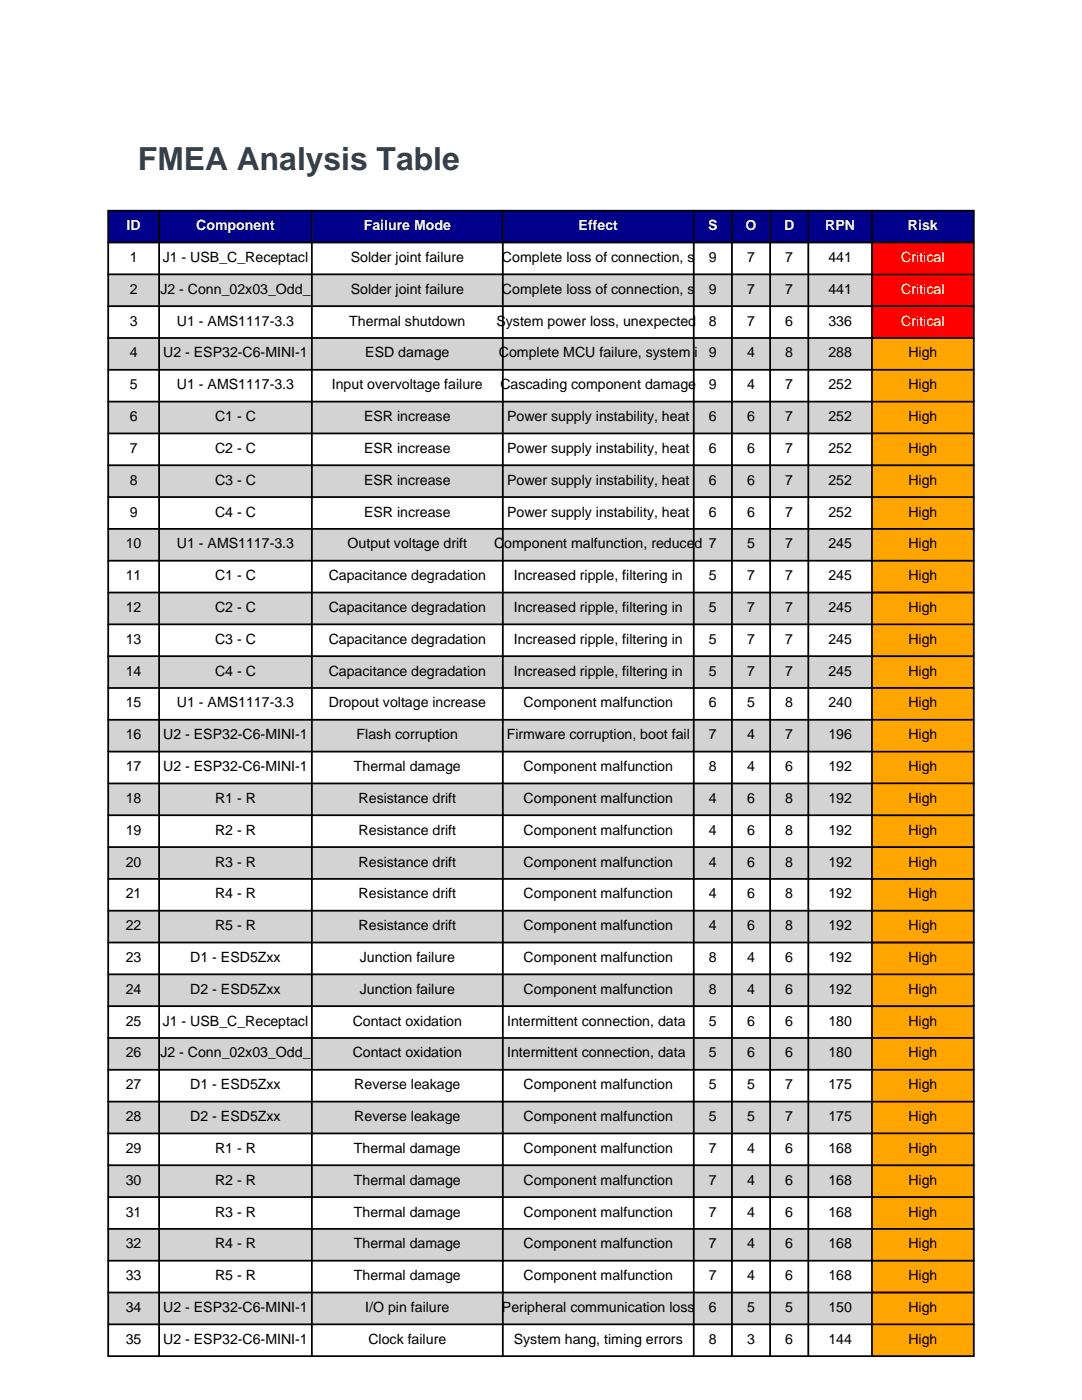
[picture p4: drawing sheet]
<svg xmlns="http://www.w3.org/2000/svg" width="216mm" height="279mm" viewBox="0 0 216 279" stroke-linecap="round" stroke-linejoin="round" font-family="sans-serif">
<defs><g id="words">
<text font-size="6.3" fill="#2e3f4f" x="27.5" y="33.9">FMEA Analysis Table</text>
<g font-size="2.8" fill="#f5f5f5">
<text x="25.3" y="45.9">ID</text>
<text x="39.2" y="45.9">Component</text>
<text x="72.6" y="45.9">Failure Mode</text>
<text x="115.5" y="45.9">Effect</text>
<text x="141.3" y="45.9">S</text>
<text x="148.8" y="45.9">O</text>
<text x="156.5" y="45.9">D</text>
<text x="164.7" y="45.9">RPN</text>
<text x="181.2" y="45.9">Risk</text>
</g>
<g font-size="2.8">
<text x="25.9" y="52.3">1</text>
<text x="32.5" y="52.3">J1 - USB_C_Receptacl</text>
<text x="70" y="52.3">Solder joint failure</text>
<text x="100.2" y="52.3">Complete loss of connection, s</text>
<text x="141.5" y="52.3">9</text>
<text x="149.1" y="52.3">7</text>
<text x="156.7" y="52.3">7</text>
<text x="165.3" y="52.3">441</text>
<text x="25.9" y="58.6">2</text>
<text x="32" y="58.6">J2 - Conn_02x03_Odd_</text>
<text x="70" y="58.6">Solder joint failure</text>
<text x="100.2" y="58.6">Complete loss of connection, s</text>
<text x="141.5" y="58.6">9</text>
<text x="149.1" y="58.6">7</text>
<text x="156.7" y="58.6">7</text>
<text x="165.3" y="58.6">441</text>
<text x="25.9" y="65">3</text>
<text x="35.3" y="65">U1 - AMS1117-3.3</text>
<text x="69.7" y="65">Thermal shutdown</text>
<text x="99.1" y="65">System power loss, unexpected</text>
<text x="141.5" y="65">8</text>
<text x="149.1" y="65">7</text>
<text x="156.7" y="65">6</text>
<text x="165.3" y="65">336</text>
<text x="25.9" y="71.3">4</text>
<text x="32.6" y="71.3">U2 - ESP32-C6-MINI-1</text>
<text x="72.9" y="71.3">ESD damage</text>
<text x="99.5" y="71.3">Complete MCU failure, system i</text>
<text x="141.5" y="71.3">9</text>
<text x="149.1" y="71.3">4</text>
<text x="156.7" y="71.3">8</text>
<text x="165.3" y="71.3">288</text>
<text x="181.2" y="71.3">High</text>
<text x="25.9" y="77.7">5</text>
<text x="35.3" y="77.7">U1 - AMS1117-3.3</text>
<text x="66.2" y="77.7">Input overvoltage failure</text>
<text x="99.9" y="77.7">Cascading component damage</text>
<text x="141.5" y="77.7">9</text>
<text x="149.1" y="77.7">4</text>
<text x="156.7" y="77.7">7</text>
<text x="165.3" y="77.7">252</text>
<text x="181.2" y="77.7">High</text>
<text x="25.9" y="84">6</text>
<text x="42.9" y="84">C1 - C</text>
<text x="72.7" y="84">ESR increase</text>
<text x="101.2" y="84">Power supply instability, heat</text>
<text x="141.5" y="84">6</text>
<text x="149.1" y="84">6</text>
<text x="156.7" y="84">7</text>
<text x="165.3" y="84">252</text>
<text x="181.2" y="84">High</text>
<text x="25.9" y="90.4">7</text>
<text x="42.9" y="90.4">C2 - C</text>
<text x="72.7" y="90.4">ESR increase</text>
<text x="101.2" y="90.4">Power supply instability, heat</text>
<text x="141.5" y="90.4">6</text>
<text x="149.1" y="90.4">6</text>
<text x="156.7" y="90.4">7</text>
<text x="165.3" y="90.4">252</text>
<text x="181.2" y="90.4">High</text>
<text x="25.9" y="96.7">8</text>
<text x="42.9" y="96.7">C3 - C</text>
<text x="72.7" y="96.7">ESR increase</text>
<text x="101.2" y="96.7">Power supply instability, heat</text>
<text x="141.5" y="96.7">6</text>
<text x="149.1" y="96.7">6</text>
<text x="156.7" y="96.7">7</text>
<text x="165.3" y="96.7">252</text>
<text x="181.2" y="96.7">High</text>
<text x="25.9" y="103.1">9</text>
<text x="42.9" y="103.1">C4 - C</text>
<text x="72.7" y="103.1">ESR increase</text>
<text x="101.2" y="103.1">Power supply instability, heat</text>
<text x="141.5" y="103.1">6</text>
<text x="149.1" y="103.1">6</text>
<text x="156.7" y="103.1">7</text>
<text x="165.3" y="103.1">252</text>
<text x="181.2" y="103.1">High</text>
<text x="25.1" y="109.4">10</text>
<text x="35.3" y="109.4">U1 - AMS1117-3.3</text>
<text x="69.4" y="109.4">Output voltage drift</text>
<text x="98.6" y="109.4">Component malfunction, reduced 7</text>
<text x="149.1" y="109.4">5</text>
<text x="156.7" y="109.4">7</text>
<text x="165.3" y="109.4">245</text>
<text x="181.2" y="109.4">High</text>
<text x="25.1" y="115.8">11</text>
<text x="42.9" y="115.8">C1 - C</text>
<text x="65.6" y="115.8">Capacitance degradation</text>
<text x="102.5" y="115.8">Increased ripple, filtering in</text>
<text x="141.5" y="115.8">5</text>
<text x="149.1" y="115.8">7</text>
<text x="156.7" y="115.8">7</text>
<text x="165.3" y="115.8">245</text>
<text x="181.2" y="115.8">High</text>
<text x="25.1" y="122.1">12</text>
<text x="42.9" y="122.1">C2 - C</text>
<text x="65.6" y="122.1">Capacitance degradation</text>
<text x="102.5" y="122.1">Increased ripple, filtering in</text>
<text x="141.5" y="122.1">5</text>
<text x="149.1" y="122.1">7</text>
<text x="156.7" y="122.1">7</text>
<text x="165.3" y="122.1">245</text>
<text x="181.2" y="122.1">High</text>
<text x="25.1" y="128.5">13</text>
<text x="42.9" y="128.5">C3 - C</text>
<text x="65.6" y="128.5">Capacitance degradation</text>
<text x="102.5" y="128.5">Increased ripple, filtering in</text>
<text x="141.5" y="128.5">5</text>
<text x="149.1" y="128.5">7</text>
<text x="156.7" y="128.5">7</text>
<text x="165.3" y="128.5">245</text>
<text x="181.2" y="128.5">High</text>
<text x="25.1" y="134.8">14</text>
<text x="42.9" y="134.8">C4 - C</text>
<text x="65.6" y="134.8">Capacitance degradation</text>
<text x="102.5" y="134.8">Increased ripple, filtering in</text>
<text x="141.5" y="134.8">5</text>
<text x="149.1" y="134.8">7</text>
<text x="156.7" y="134.8">7</text>
<text x="165.3" y="134.8">245</text>
<text x="181.2" y="134.8">High</text>
<text x="25.1" y="141.2">15</text>
<text x="35.3" y="141.2">U1 - AMS1117-3.3</text>
<text x="65.6" y="141.2">Dropout voltage increase</text>
<text x="104.5" y="141.2">Component malfunction</text>
<text x="141.5" y="141.2">6</text>
<text x="149.1" y="141.2">5</text>
<text x="156.7" y="141.2">8</text>
<text x="165.3" y="141.2">240</text>
<text x="181.2" y="141.2">High</text>
<text x="25.1" y="147.5">16</text>
<text x="32.6" y="147.5">U2 - ESP32-C6-MINI-1</text>
<text x="71.2" y="147.5">Flash corruption</text>
<text x="101.1" y="147.5">Firmware corruption, boot fail</text>
<text x="141.5" y="147.5">7</text>
<text x="149.1" y="147.5">4</text>
<text x="156.7" y="147.5">7</text>
<text x="165.3" y="147.5">196</text>
<text x="181.2" y="147.5">High</text>
<text x="25.1" y="153.9">17</text>
<text x="32.6" y="153.9">U2 - ESP32-C6-MINI-1</text>
<text x="70.6" y="153.9">Thermal damage</text>
<text x="104.5" y="153.9">Component malfunction</text>
<text x="141.5" y="153.9">8</text>
<text x="149.1" y="153.9">4</text>
<text x="156.7" y="153.9">6</text>
<text x="165.3" y="153.9">192</text>
<text x="181.2" y="153.9">High</text>
<text x="25.1" y="160.2">18</text>
<text x="42.9" y="160.2">R1 - R</text>
<text x="71.6" y="160.2">Resistance drift</text>
<text x="104.5" y="160.2">Component malfunction</text>
<text x="141.5" y="160.2">4</text>
<text x="149.1" y="160.2">6</text>
<text x="156.7" y="160.2">8</text>
<text x="165.3" y="160.2">192</text>
<text x="181.2" y="160.2">High</text>
<text x="25.1" y="166.6">19</text>
<text x="42.9" y="166.6">R2 - R</text>
<text x="71.6" y="166.6">Resistance drift</text>
<text x="104.5" y="166.6">Component malfunction</text>
<text x="141.5" y="166.6">4</text>
<text x="149.1" y="166.6">6</text>
<text x="156.7" y="166.6">8</text>
<text x="165.3" y="166.6">192</text>
<text x="181.2" y="166.6">High</text>
<text x="25.1" y="172.9">20</text>
<text x="42.9" y="172.9">R3 - R</text>
<text x="71.6" y="172.9">Resistance drift</text>
<text x="104.5" y="172.9">Component malfunction</text>
<text x="141.5" y="172.9">4</text>
<text x="149.1" y="172.9">6</text>
<text x="156.7" y="172.9">8</text>
<text x="165.3" y="172.9">192</text>
<text x="181.2" y="172.9">High</text>
<text x="25.1" y="179.3">21</text>
<text x="42.9" y="179.3">R4 - R</text>
<text x="71.6" y="179.3">Resistance drift</text>
<text x="104.5" y="179.3">Component malfunction</text>
<text x="141.5" y="179.3">4</text>
<text x="149.1" y="179.3">6</text>
<text x="156.7" y="179.3">8</text>
<text x="165.3" y="179.3">192</text>
<text x="181.2" y="179.3">High</text>
<text x="25.1" y="185.6">22</text>
<text x="42.9" y="185.6">R5 - R</text>
<text x="71.6" y="185.6">Resistance drift</text>
<text x="104.5" y="185.6">Component malfunction</text>
<text x="141.5" y="185.6">4</text>
<text x="149.1" y="185.6">6</text>
<text x="156.7" y="185.6">8</text>
<text x="165.3" y="185.6">192</text>
<text x="181.2" y="185.6">High</text>
<text x="25.1" y="192">23</text>
<text x="38" y="192">D1 - ESD5Zxx</text>
<text x="71.8" y="192">Junction failure</text>
<text x="104.5" y="192">Component malfunction</text>
<text x="141.5" y="192">8</text>
<text x="149.1" y="192">4</text>
<text x="156.7" y="192">6</text>
<text x="165.3" y="192">192</text>
<text x="181.2" y="192">High</text>
<text x="25.1" y="198.3">24</text>
<text x="38" y="198.3">D2 - ESD5Zxx</text>
<text x="71.8" y="198.3">Junction failure</text>
<text x="104.5" y="198.3">Component malfunction</text>
<text x="141.5" y="198.3">8</text>
<text x="149.1" y="198.3">4</text>
<text x="156.7" y="198.3">6</text>
<text x="165.3" y="198.3">192</text>
<text x="181.2" y="198.3">High</text>
<text x="25.1" y="204.7">25</text>
<text x="32.5" y="204.7">J1 - USB_C_Receptacl</text>
<text x="70.4" y="204.7">Contact oxidation</text>
<text x="101.2" y="204.7">Intermittent connection, data</text>
<text x="141.5" y="204.7">5</text>
<text x="149.1" y="204.7">6</text>
<text x="156.7" y="204.7">6</text>
<text x="165.3" y="204.7">180</text>
<text x="181.2" y="204.7">High</text>
<text x="25.1" y="211">26</text>
<text x="32" y="211">J2 - Conn_02x03_Odd_</text>
<text x="70.4" y="211">Contact oxidation</text>
<text x="101.2" y="211">Intermittent connection, data</text>
<text x="141.5" y="211">5</text>
<text x="149.1" y="211">6</text>
<text x="156.7" y="211">6</text>
<text x="165.3" y="211">180</text>
<text x="181.2" y="211">High</text>
<text x="25.1" y="217.4">27</text>
<text x="38" y="217.4">D1 - ESD5Zxx</text>
<text x="70.7" y="217.4">Reverse leakage</text>
<text x="104.5" y="217.4">Component malfunction</text>
<text x="141.5" y="217.4">5</text>
<text x="149.1" y="217.4">5</text>
<text x="156.7" y="217.4">7</text>
<text x="165.3" y="217.4">175</text>
<text x="181.2" y="217.4">High</text>
<text x="25.1" y="223.7">28</text>
<text x="38" y="223.7">D2 - ESD5Zxx</text>
<text x="70.7" y="223.7">Reverse leakage</text>
<text x="104.5" y="223.7">Component malfunction</text>
<text x="141.5" y="223.7">5</text>
<text x="149.1" y="223.7">5</text>
<text x="156.7" y="223.7">7</text>
<text x="165.3" y="223.7">175</text>
<text x="181.2" y="223.7">High</text>
<text x="25.1" y="230.1">29</text>
<text x="42.9" y="230.1">R1 - R</text>
<text x="70.6" y="230.1">Thermal damage</text>
<text x="104.5" y="230.1">Component malfunction</text>
<text x="141.5" y="230.1">7</text>
<text x="149.1" y="230.1">4</text>
<text x="156.7" y="230.1">6</text>
<text x="165.3" y="230.1">168</text>
<text x="181.2" y="230.1">High</text>
<text x="25.1" y="236.4">30</text>
<text x="42.9" y="236.4">R2 - R</text>
<text x="70.6" y="236.4">Thermal damage</text>
<text x="104.5" y="236.4">Component malfunction</text>
<text x="141.5" y="236.4">7</text>
<text x="149.1" y="236.4">4</text>
<text x="156.7" y="236.4">6</text>
<text x="165.3" y="236.4">168</text>
<text x="181.2" y="236.4">High</text>
<text x="25.1" y="242.8">31</text>
<text x="42.9" y="242.8">R3 - R</text>
<text x="70.6" y="242.8">Thermal damage</text>
<text x="104.5" y="242.8">Component malfunction</text>
<text x="141.5" y="242.8">7</text>
<text x="149.1" y="242.8">4</text>
<text x="156.7" y="242.8">6</text>
<text x="165.3" y="242.8">168</text>
<text x="181.2" y="242.8">High</text>
<text x="25.1" y="249.1">32</text>
<text x="42.9" y="249.1">R4 - R</text>
<text x="70.6" y="249.1">Thermal damage</text>
<text x="104.5" y="249.1">Component malfunction</text>
<text x="141.5" y="249.1">7</text>
<text x="149.1" y="249.1">4</text>
<text x="156.7" y="249.1">6</text>
<text x="165.3" y="249.1">168</text>
<text x="181.2" y="249.1">High</text>
<text x="25.1" y="255.5">33</text>
<text x="42.9" y="255.5">R5 - R</text>
<text x="70.6" y="255.5">Thermal damage</text>
<text x="104.5" y="255.5">Component malfunction</text>
<text x="141.5" y="255.5">7</text>
<text x="149.1" y="255.5">4</text>
<text x="156.7" y="255.5">6</text>
<text x="165.3" y="255.5">168</text>
<text x="181.2" y="255.5">High</text>
<text x="25.1" y="261.8">34</text>
<text x="32.6" y="261.8">U2 - ESP32-C6-MINI-1</text>
<text x="72.9" y="261.8">I/O pin failure</text>
<text x="100.2" y="261.8">Peripheral communication loss</text>
<text x="141.5" y="261.8">6</text>
<text x="149.1" y="261.8">5</text>
<text x="156.7" y="261.8">5</text>
<text x="165.3" y="261.8">150</text>
<text x="181.2" y="261.8">High</text>
<text x="25.1" y="268.2">35</text>
<text x="32.6" y="268.2">U2 - ESP32-C6-MINI-1</text>
<text x="73.5" y="268.2">Clock failure</text>
<text x="102.5" y="268.2">System hang, timing errors</text>
<text x="141.5" y="268.2">8</text>
<text x="149.1" y="268.2">3</text>
<text x="156.7" y="268.2">6</text>
<text x="165.3" y="268.2">144</text>
<text x="181.2" y="268.2">High</text>
</g>
<g font-size="2.8" fill="#fff">
<text x="179.8" y="52.3">Critical</text>
<text x="179.8" y="58.6">Critical</text>
<text x="179.8" y="65">Critical</text>
</g>
</g></defs>
<path d="M21.6 42.1h172.7v6.3h-172.7z" fill-rule="evenodd" fill="#00008b"/>
<path d="M21.6 48.4h172.7v6.4h-172.7z" fill-rule="evenodd" fill="#fff"/>
<path d="M21.6 54.8h172.7v6.3h-172.7z" fill-rule="evenodd" fill="#d3d3d3"/>
<path d="M21.6 61.1h172.7v6.4h-172.7z" fill-rule="evenodd" fill="#fff"/>
<path d="M21.6 67.5h172.7v6.3h-172.7z" fill-rule="evenodd" fill="#d3d3d3"/>
<path d="M21.6 73.8h172.7v6.4h-172.7z" fill-rule="evenodd" fill="#fff"/>
<path d="M21.6 80.2h172.7v6.3h-172.7z" fill-rule="evenodd" fill="#d3d3d3"/>
<path d="M21.6 86.5h172.7v6.4h-172.7z" fill-rule="evenodd" fill="#fff"/>
<path d="M21.6 92.9h172.7v6.3h-172.7z" fill-rule="evenodd" fill="#d3d3d3"/>
<path d="M21.6 99.2h172.7v6.4h-172.7z" fill-rule="evenodd" fill="#fff"/>
<path d="M21.6 105.6h172.7v6.3h-172.7z" fill-rule="evenodd" fill="#d3d3d3"/>
<path d="M21.6 111.9h172.7v6.4h-172.7z" fill-rule="evenodd" fill="#fff"/>
<path d="M21.6 118.3h172.7v6.3h-172.7z" fill-rule="evenodd" fill="#d3d3d3"/>
<path d="M21.6 124.6h172.7v6.4h-172.7z" fill-rule="evenodd" fill="#fff"/>
<path d="M21.6 131h172.7v6.3h-172.7z" fill-rule="evenodd" fill="#d3d3d3"/>
<path d="M21.6 137.3h172.7v6.4h-172.7z" fill-rule="evenodd" fill="#fff"/>
<path d="M21.6 143.7h172.7v6.3h-172.7z" fill-rule="evenodd" fill="#d3d3d3"/>
<path d="M21.6 150h172.7v6.4h-172.7z" fill-rule="evenodd" fill="#fff"/>
<path d="M21.6 156.4h172.7v6.3h-172.7z" fill-rule="evenodd" fill="#d3d3d3"/>
<path d="M21.6 162.7h172.7v6.4h-172.7z" fill-rule="evenodd" fill="#fff"/>
<path d="M21.6 169.1h172.7v6.3h-172.7z" fill-rule="evenodd" fill="#d3d3d3"/>
<path d="M21.6 175.4h172.7v6.4h-172.7z" fill-rule="evenodd" fill="#fff"/>
<path d="M21.6 181.8h172.7v6.3h-172.7z" fill-rule="evenodd" fill="#d3d3d3"/>
<path d="M21.6 188.1h172.7v6.4h-172.7z" fill-rule="evenodd" fill="#fff"/>
<path d="M21.6 194.5h172.7v6.3h-172.7z" fill-rule="evenodd" fill="#d3d3d3"/>
<path d="M21.6 200.8h172.7v6.4h-172.7z" fill-rule="evenodd" fill="#fff"/>
<path d="M21.6 207.2h172.7v6.3h-172.7z" fill-rule="evenodd" fill="#d3d3d3"/>
<path d="M21.6 213.5h172.7v6.4h-172.7z" fill-rule="evenodd" fill="#fff"/>
<path d="M21.6 219.9h172.7v6.3h-172.7z" fill-rule="evenodd" fill="#d3d3d3"/>
<path d="M21.6 226.2h172.7v6.4h-172.7z" fill-rule="evenodd" fill="#fff"/>
<path d="M21.6 232.6h172.7v6.3h-172.7z" fill-rule="evenodd" fill="#d3d3d3"/>
<path d="M21.6 238.9h172.7v6.4h-172.7z" fill-rule="evenodd" fill="#fff"/>
<path d="M21.6 245.3h172.7v6.3h-172.7z" fill-rule="evenodd" fill="#d3d3d3"/>
<path d="M21.6 251.6h172.7v6.4h-172.7z" fill-rule="evenodd" fill="#fff"/>
<path d="M21.6 258h172.7v6.3h-172.7z" fill-rule="evenodd" fill="#d3d3d3"/>
<path d="M21.6 264.3h172.7v6.4h-172.7z" fill-rule="evenodd" fill="#fff"/>
<g fill="#f00">
<path d="M174 48.4h20.3v6.4h-20.3z" fill-rule="evenodd"/>
<path d="M174 54.8h20.3v6.3h-20.3z" fill-rule="evenodd"/>
<path d="M174 61.1h20.3v6.4h-20.3z" fill-rule="evenodd"/>
</g>
<g fill="#ffa500">
<path d="M174 67.5h20.3v6.3h-20.3z" fill-rule="evenodd"/>
<path d="M174 73.8h20.3v6.4h-20.3z" fill-rule="evenodd"/>
<path d="M174 80.2h20.3v6.3h-20.3z" fill-rule="evenodd"/>
<path d="M174 86.5h20.3v6.4h-20.3z" fill-rule="evenodd"/>
<path d="M174 92.9h20.3v6.3h-20.3z" fill-rule="evenodd"/>
<path d="M174 99.2h20.3v6.4h-20.3z" fill-rule="evenodd"/>
<path d="M174 105.6h20.3v6.3h-20.3z" fill-rule="evenodd"/>
<path d="M174 111.9h20.3v6.4h-20.3z" fill-rule="evenodd"/>
<path d="M174 118.3h20.3v6.3h-20.3z" fill-rule="evenodd"/>
<path d="M174 124.6h20.3v6.4h-20.3z" fill-rule="evenodd"/>
<path d="M174 131h20.3v6.3h-20.3z" fill-rule="evenodd"/>
<path d="M174 137.3h20.3v6.4h-20.3z" fill-rule="evenodd"/>
<path d="M174 143.7h20.3v6.3h-20.3z" fill-rule="evenodd"/>
<path d="M174 150h20.3v6.4h-20.3z" fill-rule="evenodd"/>
<path d="M174 156.4h20.3v6.3h-20.3z" fill-rule="evenodd"/>
<path d="M174 162.7h20.3v6.4h-20.3z" fill-rule="evenodd"/>
<path d="M174 169.1h20.3v6.3h-20.3z" fill-rule="evenodd"/>
<path d="M174 175.4h20.3v6.4h-20.3z" fill-rule="evenodd"/>
<path d="M174 181.8h20.3v6.3h-20.3z" fill-rule="evenodd"/>
<path d="M174 188.1h20.3v6.4h-20.3z" fill-rule="evenodd"/>
<path d="M174 194.5h20.3v6.3h-20.3z" fill-rule="evenodd"/>
<path d="M174 200.8h20.3v6.4h-20.3z" fill-rule="evenodd"/>
<path d="M174 207.2h20.3v6.3h-20.3z" fill-rule="evenodd"/>
<path d="M174 213.5h20.3v6.4h-20.3z" fill-rule="evenodd"/>
<path d="M174 219.9h20.3v6.3h-20.3z" fill-rule="evenodd"/>
<path d="M174 226.2h20.3v6.4h-20.3z" fill-rule="evenodd"/>
<path d="M174 232.6h20.3v6.3h-20.3z" fill-rule="evenodd"/>
<path d="M174 238.9h20.3v6.4h-20.3z" fill-rule="evenodd"/>
<path d="M174 245.3h20.3v6.3h-20.3z" fill-rule="evenodd"/>
<path d="M174 251.6h20.3v6.4h-20.3z" fill-rule="evenodd"/>
<path d="M174 258h20.3v6.3h-20.3z" fill-rule="evenodd"/>
<path d="M174 264.3h20.3v6.4h-20.3z" fill-rule="evenodd"/>
</g>
<g fill="none" stroke="#000" stroke-width=".35">
<path d="M21.6 42.1h172.7v228.6h-172.7zM21.6 48.4h172.7M21.6 54.8h172.7M31.7 42.1v228.6M62.2 42.1v228.6M100.3 42.1v228.6M138.4 42.1v228.6M146 42.1v228.6M153.7 42.1v228.6M161.3 42.1v228.6M174 42.1v228.6M21.6 61.1h172.7"/>
<path d="M21.6 67.5h172.7M21.6 73.8h172.7M21.6 80.2h172.7M21.6 86.5h172.7M21.6 92.9h172.7M21.6 99.2h172.7M21.6 105.6h172.7M21.6 111.9h172.7M21.6 118.3h172.7M21.6 124.6h172.7M21.6 131h172.7M21.6 137.3h172.7"/>
<path d="M21.6 143.7h172.7M21.6 150h172.7M21.6 156.4h172.7M21.6 162.7h172.7M21.6 169.1h172.7M21.6 175.4h172.7M21.6 181.8h172.7M21.6 188.1h172.7M21.6 194.5h172.7M21.6 200.8h172.7M21.6 207.2h172.7M21.6 213.5h172.7"/>
<path d="M21.6 219.9h172.7M21.6 226.2h172.7M21.6 232.6h172.7M21.6 238.9h172.7M21.6 245.3h172.7M21.6 251.6h172.7M21.6 258h172.7M21.6 264.3h172.7"/>
</g>
<use href="#words"/>
</svg>
